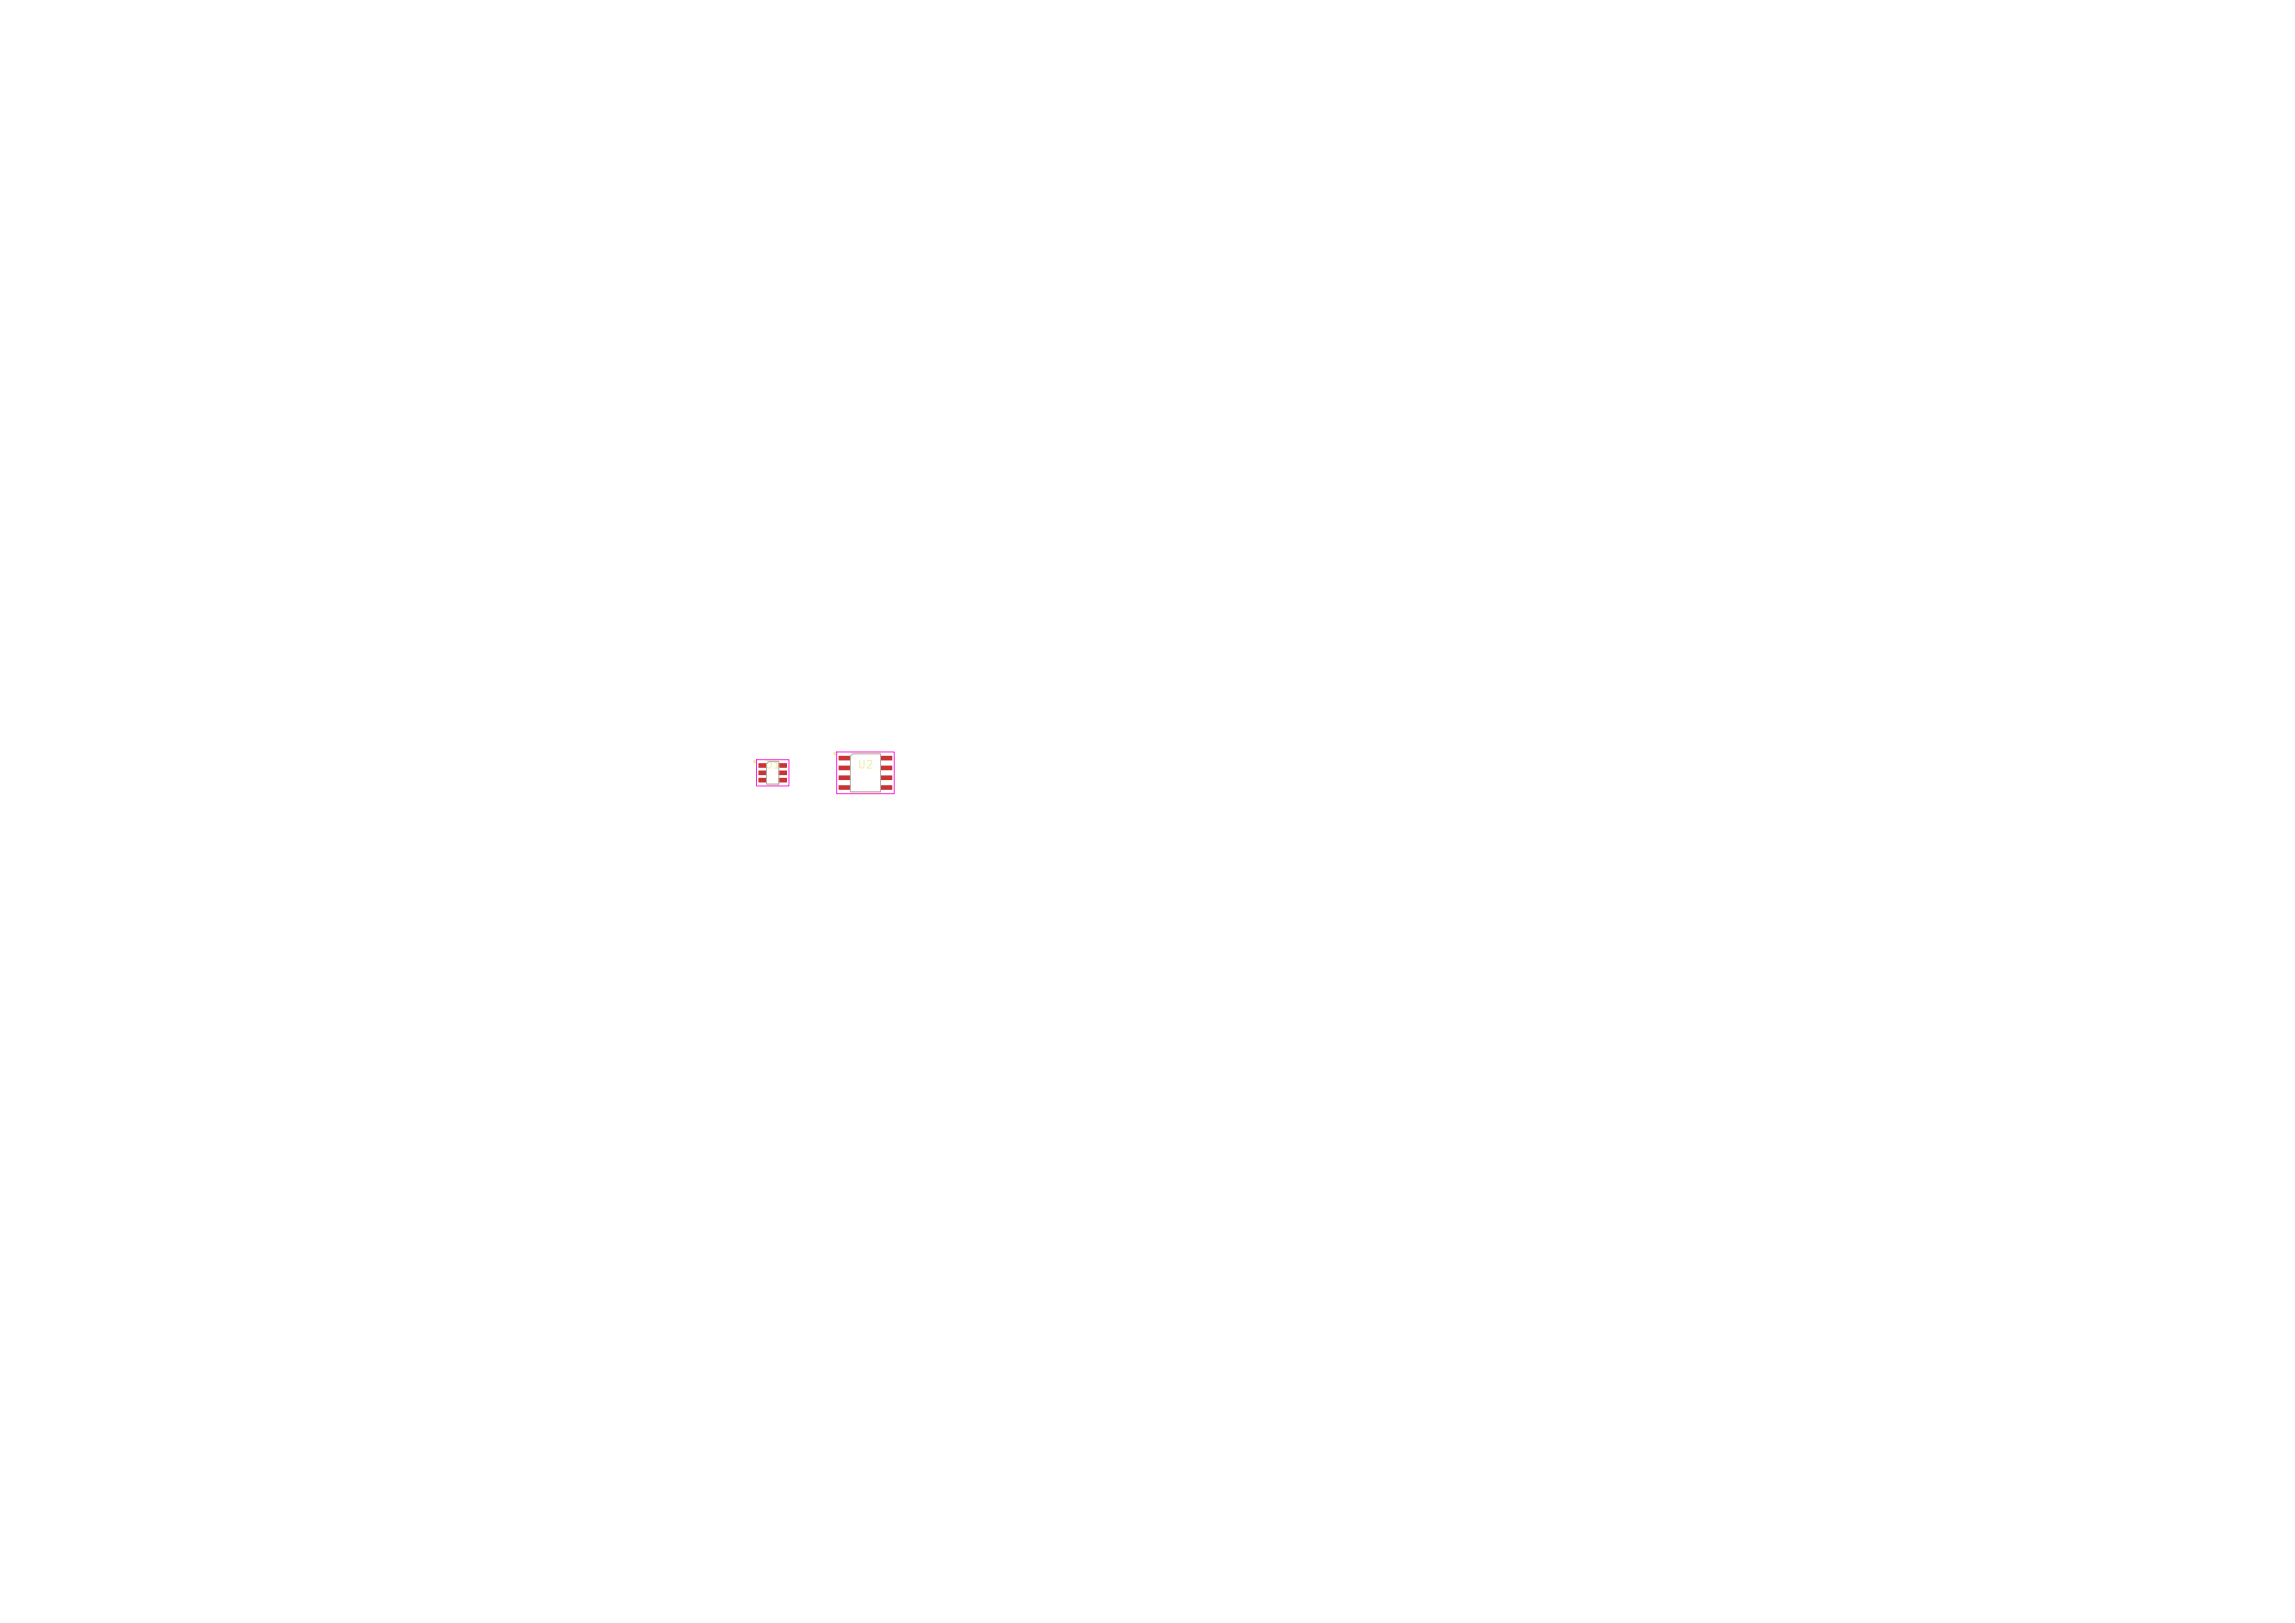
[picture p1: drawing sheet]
<svg xmlns="http://www.w3.org/2000/svg" width="297mm" height="210mm" viewBox="0 0 297 210" stroke-linecap="round" stroke-linejoin="round" font-family="sans-serif">
<defs><g id="words">
<g font-size="1" fill="#f2eda1">
<text x="98.9" y="99.7">U1</text>
<text x="110.9" y="99.7">U2</text>
</g>
</g></defs>
<g fill="#c83434">
<path d="M108.5 97.8h1.5l.1 .6h-1.5z"/>
<path d="M108.5 99.1h1.5l.1 .5-1.5 .1z"/>
<path d="M108.5 100.3h1.5l.1 .6h-1.5z"/>
<path d="M108.5 101.6h1.5l.1 .6h-1.5z"/>
<path d="M113.9 101.6h1.5l.1 .6h-1.5z"/>
<path d="M113.9 100.3h1.5l.1 .6h-1.5z"/>
<path d="M113.9 99.1h1.5l.1 .5-1.5 .1z"/>
<path d="M113.9 97.8h1.5l.1 .6h-1.5z"/>
<path d="M98.2 98.8h1v.5h-1z"/>
<path d="M98.2 99.7h1v.6h-1z"/>
<path d="M98.2 100.7h1v.5h-1z"/>
<path d="M100.8 100.7h1v.5h-1z"/>
<path d="M100.8 99.7h1v.6h-1z"/>
<path d="M100.8 98.8h1v.5h-1z"/>
</g>
<path d="M99.2 98.4h1.6M110.1 97.4h3.8M99.2 101.6h1.6M110.1 102.6h3.8" fill="none" stroke="#f2eda1" stroke-width=".13"/>
<g fill="#f2eda1" stroke="#f2eda1" stroke-width=".13">
<circle cx="108.1" cy="97.5" r=".17"/>
<circle cx="97.7" cy="98.6" r=".17"/>
</g>
<path d="M99.5 98.5h1.3v2.9h-1.6v-2.6zM110.4 97.5h3.5v4.9h-3.8v-4.6z" fill="none" stroke="#afafaf" stroke-width=".13"/>
<path d="M97.9 98.3h4.2v3.4h-4.2zM108.3 97.3h7.4v5.4h-7.4z" fill="none" stroke="#ff26e2" stroke-width=".13"/>
<use href="#words"/>
</svg>
